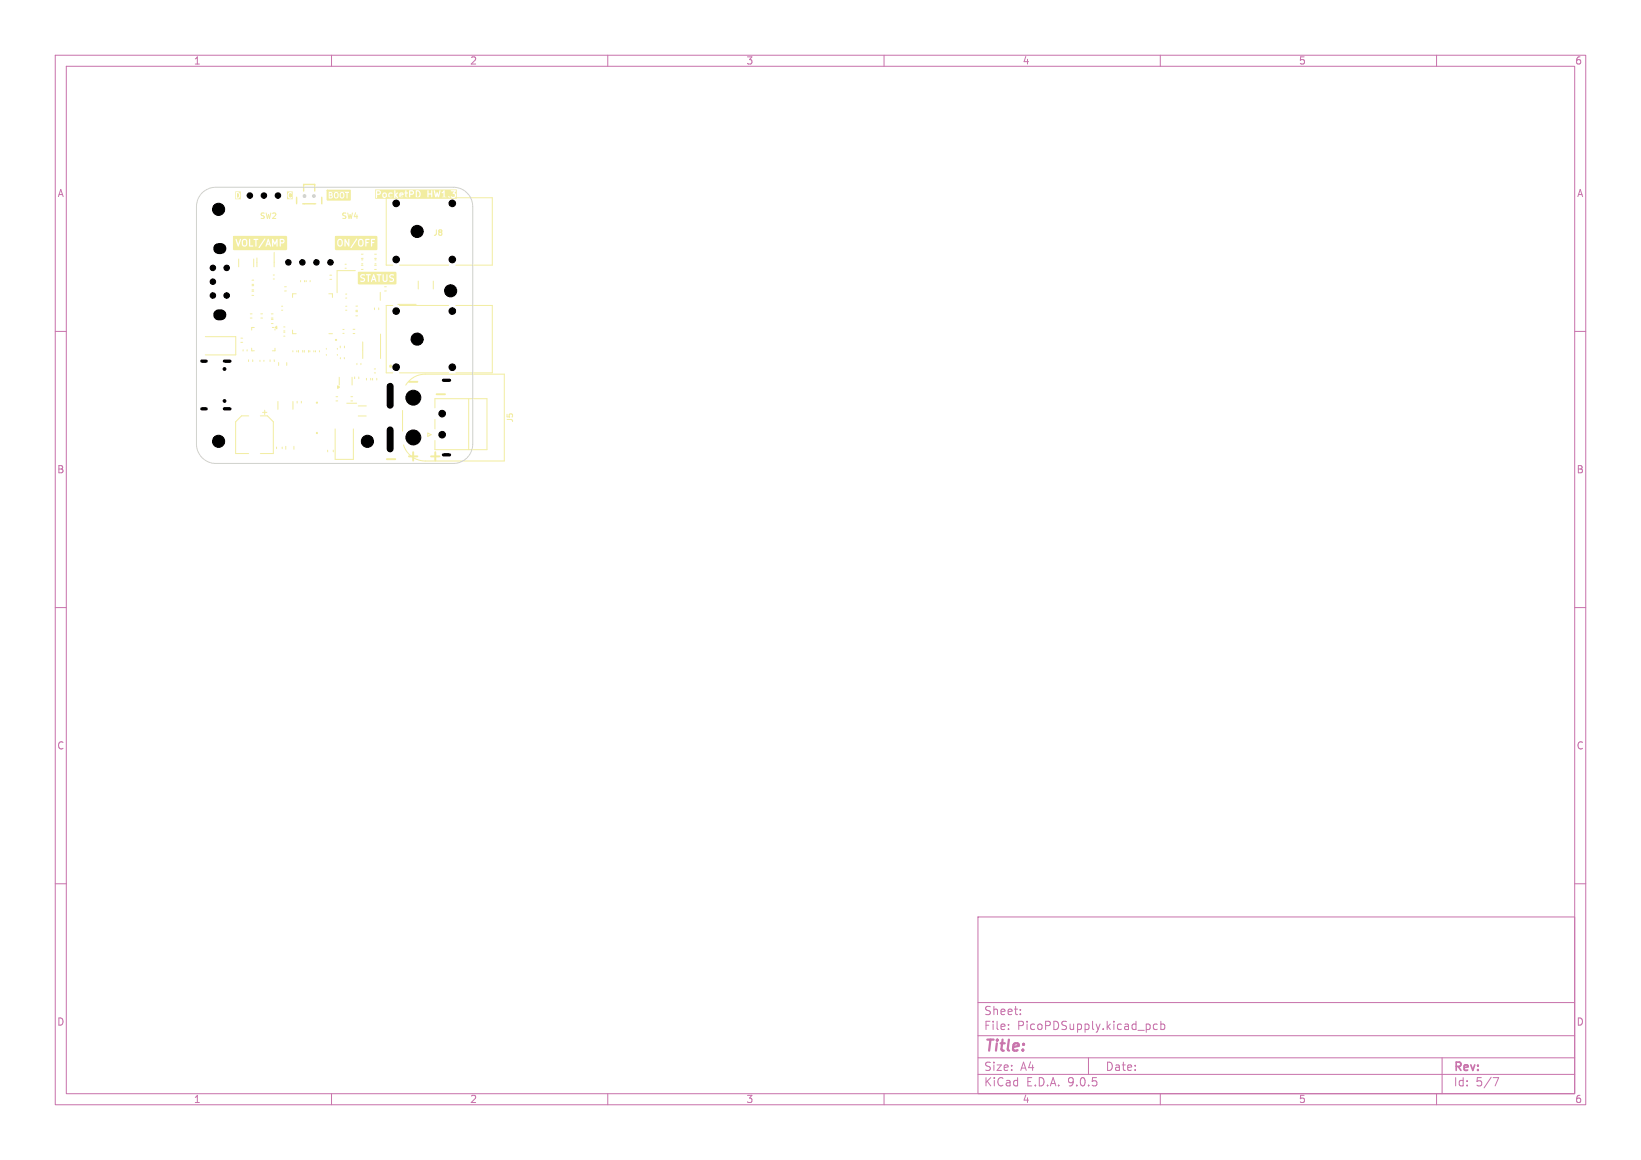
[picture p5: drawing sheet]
<svg xmlns="http://www.w3.org/2000/svg" width="297mm" height="210mm" viewBox="0 0 297 210" stroke-linecap="round" stroke-linejoin="round" font-family="sans-serif">
<defs><g id="words">
<g font-size="2.8" fill="#f2eda1">
<text x="73.3" y="83.7">+</text>
<text x="77.3" y="83.7">+</text>
</g>
<text font-size="2.8" fill="#c872ab" x="178" y="190.9">Title:</text>
<g font-size="2.1" fill="#c872ab">
<text x="178" y="184">Sheet:</text>
<text x="178" y="186.7">File:</text>
<text x="184.1" y="186.7">PicoPDSupply.kicad_pcb</text>
<text x="178" y="196.9">KiCad</text>
<text x="178" y="194.1">Size:</text>
<text x="184.7" y="194.1">A4</text>
<text x="185.7" y="196.9">E.D.A.</text>
<text x="193.3" y="196.9">9.0.5</text>
<text x="200" y="194.1">Date:</text>
<text x="263" y="194.3">Rev:</text>
<text x="263" y="196.9">Id:</text>
<text x="267.1" y="196.9">5/7</text>
</g>
<g font-size="1.8" fill="#c872ab">
<text x="35" y="11.9">1</text>
<text x="85" y="11.9">2</text>
<text x="135" y="11.9">3</text>
<text x="185" y="11.9">4</text>
<text x="235" y="11.9">5</text>
<text x="285" y="11.9">6</text>
<text x="10.3" y="35.9">A</text>
<text x="285.4" y="35.9">A</text>
<text x="10.3" y="85.9">B</text>
<text x="285.3" y="85.9">B</text>
<text x="10.3" y="135.9">C</text>
<text x="285.3" y="135.9">C</text>
<text x="10.3" y="185.9">D</text>
<text x="285.3" y="185.9">D</text>
<text x="35" y="199.9">1</text>
<text x="85" y="199.9">2</text>
<text x="135" y="199.9">3</text>
<text x="185" y="199.9">4</text>
<text x="235" y="199.9">5</text>
<text x="285" y="199.9">6</text>
</g>
<g font-size="1.4" fill="#f2eda1">
<text x="47" y="39.8">SW2</text>
<text x="61.8" y="39.8">SW4</text>
<text x="78.3" y="42.9">J8</text>
<text x="93" y="76.6" transform="rotate(-90 93 76.6)">J5</text>
</g>
</g></defs>
<g fill="none" stroke="#c872ab" stroke-width=".18">
<path d="M10 10h277v190h-277zM12 12h273v186h-273zM60 10v2M110 10v2M160 10v2M210 10v2M260 10v2M10 60h2M285 60h2M10 110h2M285 110h2M10 160h2"/>
<path d="M177 166h108v32h-108zM285 160h2M60 198v2M110 198v2M160 198v2M177 194.5h108M177 191.5h108M177 187.5h108M177 181.5h108M182.5 186.3v.1M182.5 185.5v.1M184.7 183.6v.1"/>
<path d="M184.7 182.8v.1M197 191.5v3M208 185.5l.2 .2v.4l-.2 .2M209.5 185.5l-.5-.1-.3 .3v.4l.2 .2h.6M210 198v2M210.1 185.5l.4-.1 .3 .3v.4l-.1 .2h-.6M210.1 184.9v1.5M260 198v2M261 191.5v6.5M270.2 195.1h1l-.6 1.5"/>
</g>
<path d="M42.4 42.9h9.4v2.2h-9.4zM60.8 42.9h7.3v2.2h-7.3zM65 49.4h6.6v1.9h-6.6z" fill="none" stroke="#f2eda1" stroke-width=".4"/>
<path d="M62.8 73h1.8" fill="none" stroke="#f2eda1" stroke-width=".18"/>
<path d="M59.3 34.5h4.1v1.7h-4.1z" fill="none" stroke="#f2eda1" stroke-width=".3"/>
<g fill="#f2eda1">
<path d="M59.7 35.4l.3 .1v.2h-.3z"/>
<path d="M59.7 34.9l.2 .1 .1 .2h-.3z"/>
<path d="M60.7 35l.1-.1 .3 .1v.5l-.2 .2h-.2z"/>
<path d="M61.7 35l.1-.1 .3 .1v.5l-.1 .2h-.3z"/>
<path d="M59.4 34.6h3.9v1.5h-3.9v-1.3h.1v1l.1 .1 .6-.1v-.6h.2l.1 .5 .2 .2h.3l.2-.1 .1-.6h.2v.6l.5 .1 .3-.4-.1-.7 .5 .1v1h.1l.1-1h.3l-.1-.2h-1.3l-.3 .2v.3h-.2l-.2-.4-.4-.1-.2 .2-.1 .3h-.2l-.1-.4h-.7z"/>
<path d="M51.9 34.7h1.1v1.4h-1.1v-.8h.2l.2 .6h.5l.1-.2a.4 .4 0 0 1-.7-.3 .4 .4 0 0 1 .7-.4l-.1-.2h-.3l-.6 .5z"/>
<path d="M69.5 35.1h.2l.1 .1v.3l-.1 .1-.3-.1z"/>
<path d="M72.5 35.1h.3l-.3 .1z"/>
<path d="M75.5 34.7a.49 .49 0 0 1 .4 .4 .49 .49 0 0 1-.4 .5z"/>
<path d="M68.3 34.7h.4v.3l-.4 .1z"/>
<path d="M74.3 34.7h.4v.3l-.4 .1z"/>
<path d="M67.9 34.3h14.8v1.7h-14.8v-1.5h.1l.1 1.3h.2v-.5l.5-.1h.4v.4l.3 .2 .4-.1 .1-.5h.3v.3l.1 .3 .4 .1 .2-.2v-.1h-.4l-.1-.1v-.4h.5v-.2l-.4-.1-.3 .4h-.3l-.1-.3-.4-.1-.3 .4h-.4l.1-.3-.1-.4h2.5l.1 1.3h.2v-.3l.2 .3h.2l-.3-.5 .2-.2h.4l.1 .7h.5v-.2h-.3l-.1-.2 .5-.1v-.4l.3 .2 .1 .7h.4v-.1l-.2-.2v-.4l.3-.2-.3-.1v-.3h.4l.1 1.3h.2v-.5h.3l.3-.2v-.4l-.1-.2h.4l.1 1.3h.6l.2-.3v-.5l-.2-.5h1.4l.1 1.3h.2v-.6h.4v.6h.2l.1-1.3h.2l.4 1.3h.1l.1-.5 .1 .5h.2l.3-.9 .3 .1 .3-.1v.7l-.3 .1v.1h.7l.1-.1h.3l.2 .1 .1-.2h.2l.2 .2h.4l.3-.3v-.3l-.2-.3 .2-.3-.1-.2-.8 .1 .1 .1 .5 .1-.3 .3 .4 .2v.4l-1.1-.1-.4 .2-.3-.1-.1-1.2-.5 .5h-.2v-.4l-.1-.1-.3 .9-.2-.5-.2 .5-.3-.9-.1 .1h-.4l-.1 .5h-.4l-.1-.6-.2 .1h-1.4l-.3-.1-2 .1-.2-.1-.1 .4-.1 .1-.7-.1-.2 .3h-.4l.1-.2-.1-.1-.3 .3-.1-.7-.2 .1h-2.5l-.2-.1-.7 .1z"/>
</g>
<path d="M74 69.1h1.5M79 71.4h1.5M70 83.1h1.5" fill="none" stroke="#f2eda1" stroke-width=".35"/>
<g fill="#f2eda1">
<path d="M42.9 35a.4 .4 0 0 1 .4 .4 .4 .4 0 0 1-.4 .4z"/>
<path d="M42.6 34.7h1v1.4h-1v-1.2h.1v1.1l.5-.1 .3-.5-.3-.6h-.4l-.2 .1z"/>
<path d="M61.3 43.6l.1-.1 .4 .1v.5l-.2 .3-.3-.1z"/>
<path d="M65.1 43.6l.1-.1 .3 .1 .1 .5-.2 .3-.3-.1z"/>
<path d="M60.9 43h7.2v2.1h-7.2v-.3h2.5l.2 .1 .8-1.2h.4l.1 .7 .3 .2h.2l.3-.2 .1-.2v-.5l-.2-.4h.5l.1 1.3h.1v-.6l.4-.1-.1-.1h-.3v-.3l.8-.2v1.3h.2l.1-.6 .4-.1-.1-.1h-.3v-.3l.5-.1-.1-.2h-.6l-.1 .1-.3-.1h-.6l-.1 .1-.9-.1-.3 .3-.1 .2h-.4l.3-.4-.2-.1-1.1 1.6h-2.5v-1.1h.1l.1 .7 .1 .2h.5l.3-.2v-.7l-.1-.4h.4l.1 1.3h.2v-.8l.5 .8 .1-.1v-1.2h-.2v.8l-.5-.9-.2 .1-.9-.1-.3 .3-.1 .2h-.1z"/>
<path d="M44 43.6l.2-.1 .3 .1 .1 .5-.2 .3-.4-.1z"/>
<path d="M48.5 43.7l.2 .4h-.3z"/>
<path d="M50.8 43.5h.4l.1 .3-.5 .1z"/>
<path d="M42.5 43h9.1v2.1h-9.1v-.3h4.3l.1 .1 .3-.4h.8l.2 .1 .1-.3h.5l.2 .4 .1-.2-.4-1.2h.5l.1 1.3h.2v-.8l.2 .5 .3-.5v.8h.2l.1-1.3h.3l.1 1.3h.1v-.5h.4l.3-.4-.1-.3-.2-.2-.9 .1-.2-.1-.4 .7-.3-.7-.7 .1-.2-.1-.5 1.3h-.8l.8-1.2-.1-.1-1.1 1.6h-4.3v-1.4h.1l.5 1.3 .4-1h.3v.7l.2 .2h.6l.2-.5v-.4l-.2-.4h.5v1.3h.7v-.2h-.5v-1.1l.9 .2v1.1h.1l.1-1.1 .4-.1-.1-.2h-1.5l-.1 .1-1-.1-.3 .3v.2h-.3l.1-.3-.1-.2-.4 1-.3-.9-.3 .1z"/>
<path d="M67.6 50.1l.2 .4h-.3z"/>
<path d="M65 49.5h6.5v1.7h-6.5v-1.2h.2l.1 .3 .6 .3-.2 .2h-.4l-.1 .2h.6l.2-.1 .1-.3-.7-.6 .1-.1h.5v-.2l.5 .2 .1 1.1 .2-.1 .5 .1 .1-.3h.4l.2 .3h.1l-.4-1.3 .8 .2 .1 1.1h.1v-1.1l.4-.2h.1v1l.3 .3h.3l.3-.1v-.9h.3l.2 .3 .5 .3-.1 .2h-.5v.2h.5l.3-.3-.1-.4-.5-.2 .1-.2h.5v-.2l-.2-.1-.5 .1-.2 .3h-.3v-.3h-.1l-.1 1-.3 .1-.1-.1-.1-1h-.3l-.2-.1h-1.3l-.5 1.3h-.3v-1l.3-.1v-.1l-1.6-.1-.5 .4z"/>
</g>
<g fill="none" stroke="#f2eda1" stroke-width=".18">
<path d="M71.1 35.8h-1.2v12.2h1.2M72.3 35.8h8.9M82.5 35.8h6.6v12.2h-6.6M43.2 46.9v1.4M45.3 56.8h.3M45.3 57.6h.3M45.6 52.7h.3M45.6 53.5h.3M45.6 51.7h.3M45.6 52.5h.3M45.6 50.7h.3M45.6 51.5h.3"/>
<path d="M45.9 46.9v1.4M46 59.3h-.5v.5M46.5 46.7v1.6M47.2 56.8h.3M47.2 57.6h.3M49.1 56.8h.3M49.1 57.6h.3M49.1 57.8h.3M49.1 58.6h.3M49.3 59.3h.2M49.5 49.8h.2M49.5 50.5h.2"/>
<path d="M49.6 45.7v2.6M49.8 59.6v.2M51 55.4h.2M51 56.2h.2M51.4 59.2h.2M51.4 59.9h.2M51.5 51.9h.3M51.5 52.7h.3M52.9 59.8v.6h.7M53.6 53.2h-.7v.6M54.4 50.8v.2M55.1 50.8v.2"/>
<path d="M55.4 50.8v.2M56.1 50.8v.2M59.5 53.2h.7v.6M59.7 49.8h.3M59.7 50.6h.3M62.1 59.6h.2M62.5 47.8h.2M62.5 48.6h.2M62.6 55.4h.2M62.6 56.2h.2M62.6 53.2h.2M62.6 54h.2"/>
<path d="M63.9 59.6h.3M64.3 49h-3.3v4M64.4 55.4h.3M64.4 56.2h.3M64.4 56.4h.3M64.4 57.2h.3M65.4 48h.3M65.4 48.8h.3M65.4 46h.3M65.4 46.8h.3M65.4 47h.3M65.4 47.8h.3"/>
<path d="M67.8 55.7v.4M67.8 48h.3M67.8 48.8h.3M67.8 46h.3M67.8 46.8h.3M67.9 47h.2M67.9 47.8h.2M68.5 55.7v.4M68.8 52.9v1.5M69.6 51.9h.3M69.6 52.7h.3M71.1 55.3h-1.2v12.2h1.2"/>
<path d="M72 55.1h3.3M72.3 55.3h8.9M72.3 48h8.9M75.7 50.9v1.4M78.4 50.9v1.4M82.5 55.3h6.6v12.2h-6.6M37.2 61h5.5v3.3h-5.5M43.6 61.2h.3M43.6 62h.3M44 63.3v.2M44.7 63.3v.2M45 65.1v.4"/>
<path d="M45 75.3h-1.3l-1.1 1.1v5.7h2.4M45.5 63v.5h.5M45.7 65.1v.4M47 65.2v.2M47.1 75.3h1.3l1.1 1.1v5.7h-2.4M47.5 74.7h.8M47.8 65.2v.2M47.9 74.3v.8M48.9 65.1v.4M49.6 65.1v.4M49.8 63v.5h-.5M50.3 72.7v1.4"/>
<path d="M50.4 65.6v.6M51.4 60.1h.2M51.4 60.9h.2M51.9 65.6v.6M53 63.5v.2M53 72.7v1.4M53.7 63.5v.2M53.8 72.7v.3M54 63.4v.4M54.5 72.7v.3M54.8 63.4v.4M55.1 63.4v.4"/>
<path d="M55.8 63.4v.4M56.1 63.5v.2M56.8 63.5v.2M57.1 63.5v.2M57.8 63.5v.2M59.1 63.1v.1M59.1 64.2v.1M59.5 60.4h.7M60.7 77.7v5.5h3.3v-5.5M60.8 71.8h.3M60.8 72.6h.3M61.1 63.1v.1"/>
<path d="M61.1 64.2v.1M61.4 68.3v1.4M61.6 62.7v.3M61.6 64.7v.3M62.1 60.4h.2M62.3 64.7v.3M62.3 62.7v.3M63.5 71.8h.3M63.5 72.6h.3M63.7 68.3v1.4M63.9 60.4h.3M64.2 68.2v.4"/>
<path d="M64.6 65.8v.2M64.8 73.5h1.5M64.8 75.3h1.5M64.9 68.2v.4M65.3 65.8v.2M65.6 61.9v3M66.3 68.5v.3M67.1 68.5v.3M67.4 68.5v.3M67.8 67.5h.2M67.8 66.8h.2M68.2 68.5v.3"/>
<path d="M68.9 60.5v4.4M72.3 67.5h8.9M72.8 74.3v3.8M73.4 69.7a4.1 4.1 0 0 1 3.6-2h14.3v15.8h-14.3a4.1 4.1 0 0 1-4-2.9M77.4 78.4l.6 .3-.6 .3zM78.7 73.8v-1.6h9.4v9.2h-9.4v-1.6M78.7 75.9v1.8M84.8 72.2v9.2M50 80.9v.3M51.1 80.9v.3M51.7 80.8v.5M53.2 80.8v.5"/>
<path d="M59.3 81.5v.3M60.3 81.5v.3"/>
</g>
<path d="M53.7 35.7v1.2M54.8 36.9h2.3M55 34.6v-1.2h2v1.2M58.2 35.7v1.2" fill="none" stroke="#f2eda1" stroke-width=".25"/>
<g fill="none" stroke="#f2eda1" stroke-width=".2">
<circle cx="57.4" cy="78.4" r=".1"/>
<circle cx="57.4" cy="72.9" r=".1"/>
<circle cx="60.8" cy="61.5" r=".1"/>
</g>
<g fill="#f2eda1" stroke="#f2eda1" stroke-width=".18">
<path d="M61.1 69.8l.4 .3-.4 .2z"/>
<path d="M49.8 59.3l.3-.2v.4z"/>
</g>
<circle cx="70.7" cy="66.3" r=".15" fill="none" stroke="#f2eda1" stroke-width=".3"/>
<path d="M36.6 34.9a3.5 3.5 0 0 1 2.5-1h43a3.5 3.5 0 0 1 3.5 3.5v43a3.5 3.5 0 0 1-3.5 3.5h-43a3.5 3.5 0 0 1-3.5-3.5v-43a3.5 3.5 0 0 1 1-2.5z" fill="none" stroke="#d0d2cd" stroke-width=".18"/>
<g fill="#d0d2cd">
<circle cx="55.1" cy="35.5" r=".35"/>
<circle cx="56.8" cy="35.5" r=".35"/>
</g>
<g fill="#000" stroke="#000" stroke-width=".18">
<circle cx="39.6" cy="37.9" r="1.1"/>
<circle cx="45.2" cy="35.4" r=".5"/>
<circle cx="47.8" cy="35.4" r=".5"/>
<circle cx="50.3" cy="35.4" r=".5"/>
<circle cx="71.7" cy="36.8" r=".6"/>
<circle cx="81.9" cy="36.8" r=".6"/>
<circle cx="38.5" cy="48.5" r=".5"/>
<circle cx="38.5" cy="53.5" r=".5"/>
<circle cx="38.5" cy="51" r=".5"/>
<circle cx="41" cy="48.5" r=".5"/>
<circle cx="41" cy="53.5" r=".5"/>
<circle cx="52.2" cy="47.5" r=".5"/>
<circle cx="54.7" cy="47.5" r=".5"/>
<circle cx="57.3" cy="47.5" r=".5"/>
<circle cx="59.8" cy="47.5" r=".5"/>
<circle cx="71.7" cy="56.3" r=".6"/>
<circle cx="71.7" cy="47" r=".6"/>
<circle cx="75.5" cy="41.9" r="1.1"/>
<circle cx="81.6" cy="52.6" r="1.1"/>
<circle cx="81.9" cy="56.3" r=".6"/>
<circle cx="81.9" cy="47" r=".6"/>
<circle cx="39.6" cy="79.9" r="1.1"/>
<circle cx="40.6" cy="66.8" r=".25"/>
<circle cx="40.6" cy="72.6" r=".25"/>
<circle cx="66.5" cy="79.9" r="1.1"/>
<circle cx="71.7" cy="66.5" r=".6"/>
<circle cx="74.8" cy="72" r="1.35"/>
<circle cx="74.8" cy="79.2" r="1.35"/>
<circle cx="75.5" cy="61.4" r="1.1"/>
<circle cx="80" cy="78.7" r=".6"/>
<circle cx="80" cy="74.9" r=".6"/>
<circle cx="81.9" cy="66.5" r=".6"/>
</g>
<path d="M39.6 45h.4M39.6 57h.4" fill="none" stroke="#000" stroke-width="2"/>
<path d="M36.5 65.4h.8M36.5 74h.8M40.6 65.4h1M40.6 74h1M80.3 68.9h1.1M80.3 82.4h1.1" fill="none" stroke="#000" stroke-width=".6"/>
<path d="M70.6 69.9v3.5M70.6 77.8v3.5" fill="none" stroke="#000" stroke-width="1.3"/>
<use href="#words"/>
</svg>
